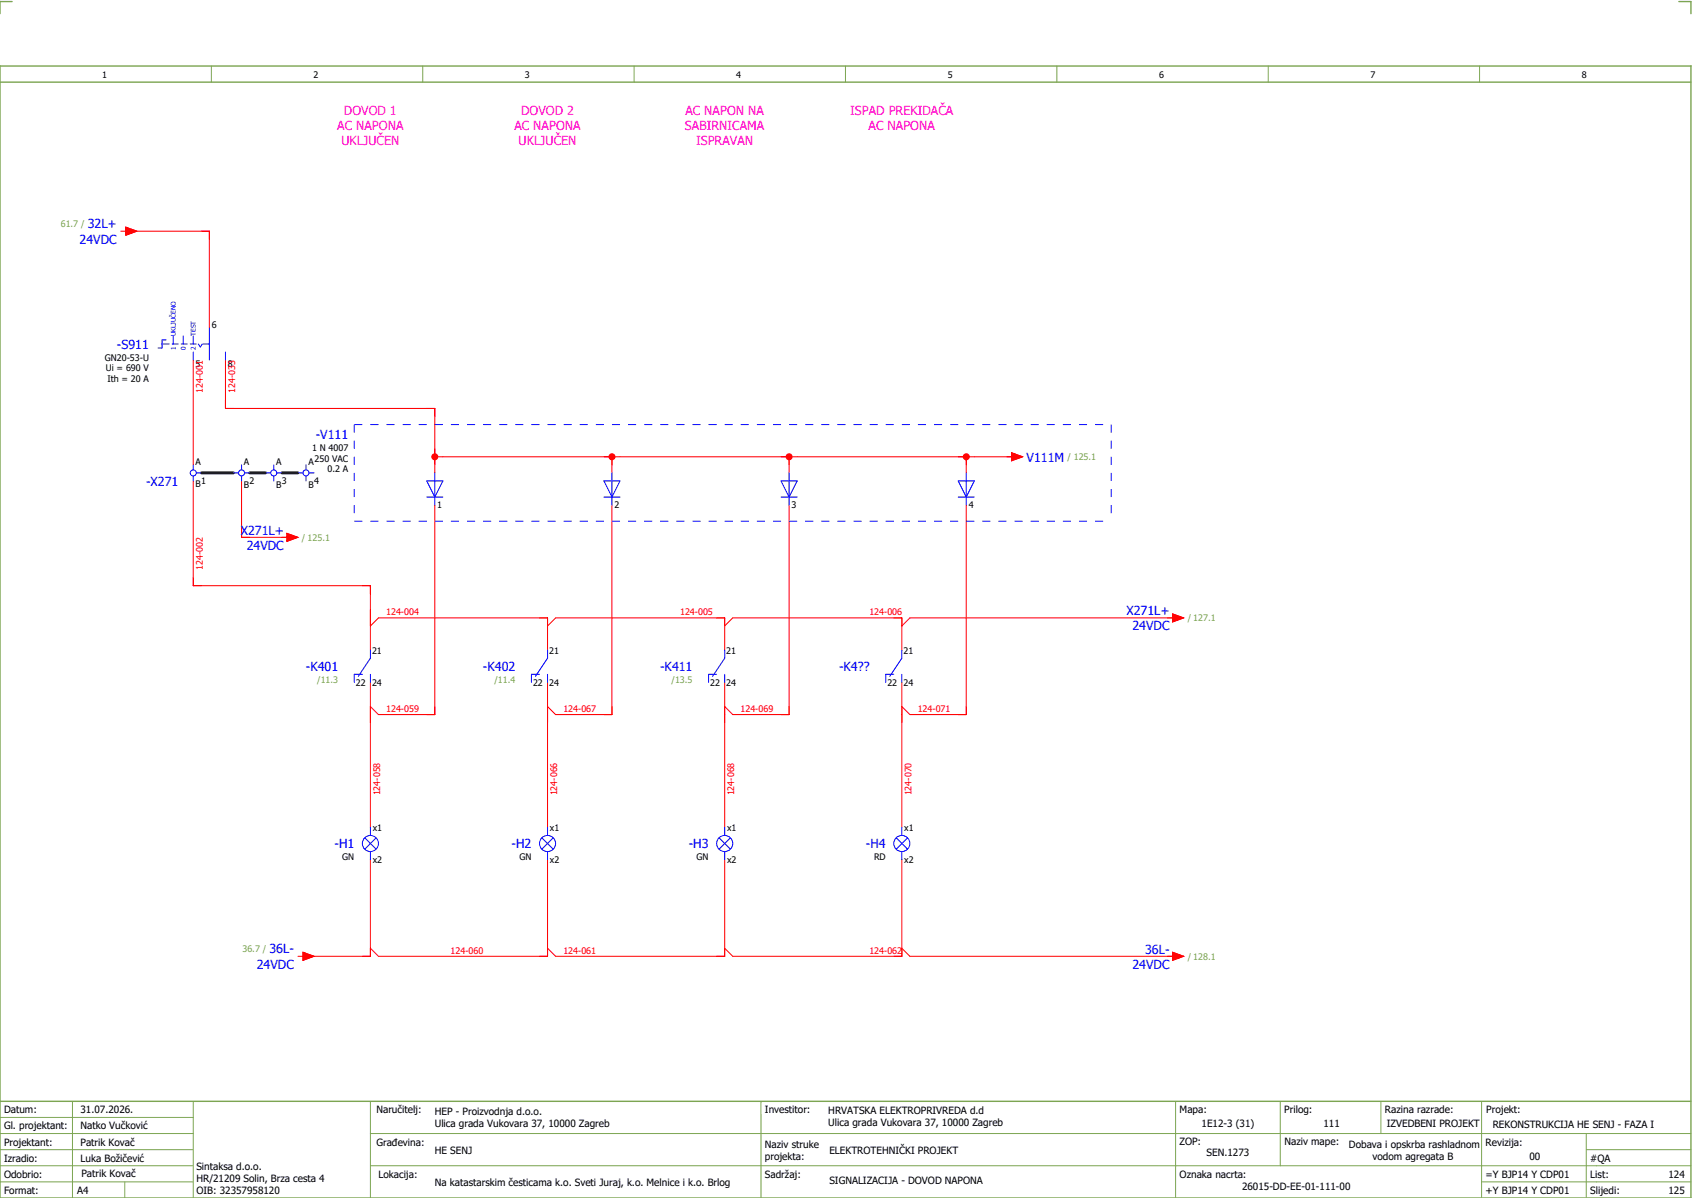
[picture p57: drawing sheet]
<svg xmlns="http://www.w3.org/2000/svg" width="421mm" height="297mm" viewBox="0 0 421 297" stroke-linecap="round" stroke-linejoin="round" font-family="sans-serif">
<defs><g id="words">
<g font-size="3.1" fill="#f0f">
<text x="85.4" y="28.5">DOVOD 1</text>
<text x="129.4" y="28.5">DOVOD 2</text>
<text x="170.2" y="28.5">AC NAPON NA</text>
<text x="211.2" y="28.5">ISPAD PREKIDAČA</text>
<text x="83.8" y="32.3">AC NAPONA</text>
<text x="127.8" y="32.3">AC NAPONA</text>
<text x="170.1" y="32.3">SABIRNICAMA</text>
<text x="215.8" y="32.3">AC NAPONA</text>
<text x="84.8" y="36">UKLJUČEN</text>
<text x="128.8" y="36">UKLJUČEN</text>
<text x="172.9" y="36">ISPRAVAN</text>
</g>
<g font-size="3.1" fill="#00f">
<text x="21.8" y="56.6">32L+</text>
<text x="19.8" y="60.6">24VDC</text>
<text x="29.1" y="86.6">-S911</text>
<text x="78.4" y="109">-V111</text>
<text x="255" y="114.6">V111M</text>
<text x="36.3" y="120.7">-X271</text>
<text x="59.8" y="132.8">X271L+</text>
<text x="61.3" y="136.5">24VDC</text>
<text x="279.8" y="152.8">X271L+</text>
<text x="281.3" y="156.5">24VDC</text>
<text x="76" y="166.6">-K401</text>
<text x="120" y="166.6">-K402</text>
<text x="164" y="166.6">-K411</text>
<text x="208.4" y="166.6">-K4??</text>
<text x="83.1" y="210.6">-H1</text>
<text x="127.1" y="210.6">-H2</text>
<text x="171.1" y="210.6">-H3</text>
<text x="215.1" y="210.6">-H4</text>
<text x="66.9" y="236.6">36L-</text>
<text x="284.4" y="236.8">36L-</text>
<text x="63.8" y="240.6">24VDC</text>
<text x="281.3" y="240.5">24VDC</text>
</g>
<g font-size="2.5">
<text x="1" y="276.4">Datum:</text>
<text x="1" y="280.4">Gl. projektant:</text>
<text x="20" y="276.4">31.07.2026.</text>
<text x="20" y="280.4">Natko Vučković</text>
<text x="93.5" y="276.4">Naručitelj:</text>
<text x="108" y="276.9">HEP - Proizvodnja d.o.o.</text>
<text x="108" y="279.9">Ulica grada Vukovara 37, 10000 Zagreb</text>
<text x="190" y="276.4">Investitor:</text>
<text x="205.7" y="276.6">HRVATSKA ELEKTROPRIVREDA d.d</text>
<text x="205.7" y="279.6">Ulica grada Vukovara 37, 10000 Zagreb</text>
<text x="293" y="276.4">Mapa:</text>
<text x="298.4" y="279.9">1E12-3 (31)</text>
<text x="319" y="276.4">Prilog:</text>
<text x="328.7" y="279.9">111</text>
<text x="344" y="276.4">Razina razrade:</text>
<text x="344.4" y="279.9">IZVEDBENI PROJEKT</text>
<text x="369.2" y="276.3">Projekt:</text>
<text x="370.8" y="279.9">REKONSTRUKCIJA HE SENJ - FAZA I</text>
<text x="1" y="284.4">Projektant:</text>
<text x="20" y="284.4">Patrik Kovač</text>
<text x="93.5" y="284.4">Građevina:</text>
<text x="108" y="286.4">HE SENJ</text>
<text x="190" y="284.9">Naziv struke</text>
<text x="190" y="287.9">projekta:</text>
<text x="206" y="286.5">ELEKTROTEHNIČKI PROJEKT</text>
<text x="293" y="284.3">ZOP:</text>
<text x="299.7" y="286.9">SEN.1273</text>
<text x="319" y="284.3">Naziv mape:</text>
<text x="335.1" y="285">Dobava i opskrba rashladnom</text>
<text x="340.9" y="288">vodom agregata B</text>
<text x="369" y="284.4">Revizija:</text>
<text x="379.9" y="287.9">00</text>
<text x="1" y="288.4">Izradio:</text>
<text x="1" y="292.4">Odobrio:</text>
<text x="20" y="288.4">Luka Božičević</text>
<text x="20.2" y="292.3">Patrik Kovač</text>
<text x="48.8" y="290.4">Sintaksa d.o.o.</text>
<text x="48.8" y="293.4">HR/21209 Solin, Brza cesta 4</text>
<text x="94" y="292.4">Lokacija:</text>
<text x="190" y="292.4">Sadržaj:</text>
<text x="206" y="293.9">SIGNALIZACIJA - DOVOD NAPONA</text>
<text x="293" y="292.4">Oznaka nacrta:</text>
<text x="369" y="292.4">=Y BJP14 Y CDP01</text>
<text x="395" y="292.4">List:</text>
<text x="395" y="288.4">#QA</text>
<text x="414.4" y="292.4">124</text>
<text x="1" y="296.4">Format:</text>
<text x="19.2" y="296.4">A4</text>
<text x="48.8" y="296.4">OIB: 32357958120</text>
<text x="108" y="294.4">Na katastarskim česticama k.o. Sveti Juraj, k.o. Melnice i k.o. Brlog</text>
<text x="308.5" y="295.4">26015-DD-EE-01-111-00</text>
<text x="369" y="296.4">+Y BJP14 Y CDP01</text>
<text x="395" y="296.4">Slijedi:</text>
<text x="414.4" y="296.4">125</text>
</g>
<g font-size="2.2">
<text x="25.4" y="19.4">1</text>
<text x="77.9" y="19.4">2</text>
<text x="130.4" y="19.4">3</text>
<text x="182.9" y="19.4">4</text>
<text x="235.4" y="19.4">5</text>
<text x="287.9" y="19.4">6</text>
<text x="340.4" y="19.4">7</text>
<text x="392.9" y="19.4">8</text>
<text x="52.6" y="81.5">6</text>
<text x="26" y="89.5">GN20-53-U</text>
<text x="26.3" y="92.2">Ui = 690 V</text>
<text x="26.7" y="94.9">Ith = 20 A</text>
<text x="48.6" y="91">5</text>
<text x="56.6" y="91">8</text>
<text x="77.5" y="111.9">1 N 4007</text>
<text x="48.6" y="115.5">A</text>
<text x="60.6" y="115.5">A</text>
<text x="68.6" y="115.5">A</text>
<text x="76.6" y="115.5">A</text>
<text x="78.1" y="114.6">250 VAC</text>
<text x="81.3" y="117.3">0.2 A</text>
<text x="48.6" y="120.9">B</text>
<text x="50" y="120">1</text>
<text x="60.6" y="121">B</text>
<text x="62" y="120">2</text>
<text x="68.6" y="121">B</text>
<text x="70" y="120">3</text>
<text x="76.6" y="121">B</text>
<text x="78" y="120">4</text>
<text x="108.6" y="126.2">1</text>
<text x="152.6" y="126.2">2</text>
<text x="196.6" y="126.2">3</text>
<text x="240.6" y="126.2">4</text>
<text x="92.4" y="162.3">21</text>
<text x="136.4" y="162.3">21</text>
<text x="180.4" y="162.3">21</text>
<text x="224.4" y="162.3">21</text>
<text x="88.4" y="170.2">22</text>
<text x="92.4" y="170.2">24</text>
<text x="132.4" y="170.2">22</text>
<text x="136.4" y="170.2">24</text>
<text x="176.4" y="170.2">22</text>
<text x="180.4" y="170.2">24</text>
<text x="220.4" y="170.2">22</text>
<text x="224.4" y="170.2">24</text>
<text x="92.6" y="206.3">x1</text>
<text x="136.6" y="206.3">x1</text>
<text x="180.6" y="206.3">x1</text>
<text x="224.6" y="206.3">x1</text>
<text x="85" y="213.5">GN</text>
<text x="92.6" y="214.2">x2</text>
<text x="129" y="213.5">GN</text>
<text x="136.6" y="214.2">x2</text>
<text x="173" y="213.5">GN</text>
<text x="180.6" y="214.2">x2</text>
<text x="217.1" y="213.5">RD</text>
<text x="224.6" y="214.2">x2</text>
</g>
<g font-size="2.2" fill="#7ca552">
<text x="15.1" y="56.3">61.7 /</text>
<text x="265.1" y="114.3">/ 125.1</text>
<text x="75" y="134.3">/ 125.1</text>
<text x="295" y="154.3">/ 127.1</text>
<text x="78.8" y="169.5">/11.3</text>
<text x="122.8" y="169.5">/11.4</text>
<text x="166.8" y="169.5">/13.5</text>
<text x="60.2" y="236.3">36.7 /</text>
<text x="295" y="238.3">/ 128.1</text>
</g>
<g font-size="2.2" fill="#f00">
<text x="50.4" y="97.5" transform="rotate(-90 50.4 97.5)">124-001</text>
<text x="58.4" y="97.5" transform="rotate(-90 58.4 97.5)">124-033</text>
<text x="50.4" y="141.5" transform="rotate(-90 50.4 141.5)">124-002</text>
<text x="95.9" y="152.8">124-004</text>
<text x="168.9" y="152.8">124-005</text>
<text x="215.9" y="152.8">124-006</text>
<text x="95.9" y="176.8">124-059</text>
<text x="139.9" y="176.8">124-067</text>
<text x="183.9" y="176.8">124-069</text>
<text x="227.9" y="176.8">124-071</text>
<text x="94.4" y="197.5" transform="rotate(-90 94.4 197.5)">124-058</text>
<text x="138.4" y="197.5" transform="rotate(-90 138.4 197.5)">124-066</text>
<text x="182.4" y="197.5" transform="rotate(-90 182.4 197.5)">124-068</text>
<text x="226.4" y="197.5" transform="rotate(-90 226.4 197.5)">124-070</text>
<text x="111.9" y="236.8">124-060</text>
<text x="139.9" y="236.8">124-061</text>
<text x="215.9" y="236.8">124-062</text>
</g>
<g font-size="1.6" fill="#00f">
<text x="43.6" y="83.4" transform="rotate(-90 43.6 83.4)">UKLJUČENO</text>
<text x="48.6" y="83.4" transform="rotate(-90 48.6 83.4)">TEST</text>
<text x="43.6" y="86.8" transform="rotate(-90 43.6 86.8)">1</text>
<text x="46.1" y="86.8" transform="rotate(-90 46.1 86.8)">0</text>
<text x="48.6" y="86.8" transform="rotate(-90 48.6 86.8)">2</text>
</g>
</g></defs>
<path d="M0 16.4h420v281h-420zM3 .4h-3v3M417 .4h3v3M0 20.4h420M0 273.4h420" fill="none" stroke="#7ca552" stroke-width=".35"/>
<g fill="none" stroke="#7ca552" stroke-width=".25">
<path d="M52.5 16.4v4M105 16.4v4M157.5 16.4v4M210 16.4v4M262.5 16.4v4M315 16.4v4M367.5 16.4v4M0 277.4h48M18 273.4v24M48 273.4v24M92 273.4v24M189 273.4v24"/>
<path d="M292 273.4v23.8M318 273.4v16M343 273.4v8M368 273.4v23.8M0 281.4h48M0 285.4h47.8M0 293.4h47.8M31 293.4v4M47.8 289.4h-47.8M92 281.4h328M92 289.4h328M368 293.4h52"/>
<path d="M394 285.4h26M394 281.4v15.8"/>
</g>
<g fill="none" stroke="#f00" stroke-width=".25">
<path d="M32 57.4h20v24M48 89.4v26M56 89.4v12h52v16M48 119.4v26h44v16M60 119.4v14h12M108 113.4h44v4M154 113.4h42v4M198 113.4h42v4M242 113.4h10M108 125.4v52h-14M152 125.4v52h-14M196 125.4v52h-14"/>
<path d="M240 125.4v52h-14M94 153.4h42v8M138 153.4h42v8M182 153.4h42v8M226 153.4h66M92 169.4v36M136 169.4v36M180 169.4v36M224 169.4v36M92 213.4v24h-16M136 213.4v24h-42l-2-2M180 213.4v24h-42"/>
<path d="M224 213.4v24h-42M226 237.4h66"/>
</g>
<path d="M50 117.4h8M62 117.4h4M70 117.4h4" fill="none" stroke="#000" stroke-width=".7"/>
<circle cx="108" cy="113.4" r=".88" fill="#f00"/>
<path d="M150 113.4h4M152 113.4v2" fill="none" stroke="#f00" stroke-width=".25"/>
<circle cx="152" cy="113.4" r=".87" fill="#f00"/>
<path d="M194 113.4h4M196 113.4v2" fill="none" stroke="#f00" stroke-width=".25"/>
<circle cx="196" cy="113.4" r=".88" fill="#f00"/>
<path d="M238 113.4h4M240 113.4v2M134 237.4h2v-2l2 2M178 237.4h2v-2l2 2" fill="none" stroke="#f00" stroke-width=".25"/>
<circle cx="240" cy="113.4" r=".87" fill="#f00"/>
<g fill="none" stroke="#f00" stroke-width=".25">
<path d="M30 57.4h1.3M31.3 56.4l2.7 1-2.7 1zM50 57.4h2v2M56 99.4v2h2M250 113.4h1.3M251.3 112.4l2.7 1-2.7 1zM60 131.4v2h2M70 133.4h1.3M71.3 132.4l2.7 1-2.7 1zM48 143.4v2h2M90 145.4h2v2M92 151.4v4l2-2"/>
<path d="M134 153.4h2v2l2-2M178 153.4h2v2l2-2M222 153.4h2v2l2-2M290 153.4h1.3M291.3 152.4l2.7 1-2.7 1zM94 177.4l-2-2v4M108 175.4v2h-2M138 177.4l-2-2v4M152 175.4v2h-2M182 177.4l-2-2v4M196 175.4v2h-2M226 177.4l-2-2v4"/>
<path d="M240 175.4v2h-2M74 237.4h1.2M75.2 236.4l2.8 1-2.8 1zM222 237.4h2v-2l2 2M290 237.4h1.3M291.3 236.4l2.7 1-2.7 1z"/>
</g>
<g fill="none" stroke="#00f" stroke-width=".25">
<path d="M40.2 85.4h1.8M41.2 84.4h-1v2h-.9M42.7 85.4h1.5M43 83.4v2M45 85.4h1.5M45.5 83.4v2M47.2 85.4h1.6M48 83.4v2M48 87.4v2M49.2 85.4l.6 .7 .5-.7M50.5 85.4h1.5M52 81.4v8"/>
<path d="M56 87.4v2M48 115.4v1.2M48 118.1v1.3M48.8 117.4h1.2M58 117.4h1.3M60 115.4v1.2M60 118.1v1.3M60.8 117.4h1.2M66 117.4h1.3M68 115.4v1.2M68 118.1v1.3M68.8 117.4h1.2"/>
<path d="M74 117.4h1.2M76 115.4v1.2M76 118.1v1.3M76.7 117.4h1.3M106 119.4h4l-2 4zM108 117.4v8M150 119.4h4l-2 4zM152 117.4v8M194 119.4h4l-2 4zM196 117.4v8M238 119.4h4l-2 4zM240 117.4v8"/>
<path d="M106 123.4h4M150 123.4h4M194 123.4h4M238 123.4h4M90 167.4h-2v2M92 167.4v2M92 161.4v2l-3 4.5M134 167.4h-2v2M136 167.4v2M136 161.4v2l-3 4.5M178 167.4h-2v2M180 167.4v2"/>
<path d="M180 161.4v2l-3 4.5M222 167.4h-2v2M224 167.4v2M224 161.4v2l-3 4.5M90.6 208l2.8 2.8M92 205.4v2M92 211.4v2M93.4 208l-2.8 2.8M134.6 208l2.8 2.8M136 205.4v2M136 211.4v2M137.4 208l-2.8 2.8"/>
<path d="M178.6 208l2.8 2.8M180 205.4v2M180 211.4v2M181.4 208l-2.8 2.8M222.6 208l2.8 2.8M224 205.4v2M224 211.4v2M225.4 208l-2.8 2.8"/>
<circle cx="48" cy="117.4" r=".75"/>
<circle cx="60" cy="117.4" r=".75"/>
<circle cx="68" cy="117.4" r=".75"/>
<circle cx="76" cy="117.4" r=".75"/>
<circle cx="92" cy="209.4" r="2"/>
<circle cx="136" cy="209.4" r="2"/>
<circle cx="180" cy="209.4" r="2"/>
<circle cx="224" cy="209.4" r="2"/>
</g>
<path d="M88 105.4h188M88 105.4v24M276 105.4v24M88 129.4h188" fill="none" stroke="#00f" stroke-width=".25" stroke-dasharray="2 2" stroke-linecap="butt"/>
<g fill="#f00" stroke="#f00" stroke-width=".25">
<path d="M31.3 56.4l2.7 1-2.7 1z"/>
<path d="M75.2 236.4l2.8 1-2.8 1z"/>
<path d="M291.3 236.4l2.7 1-2.7 1z"/>
<path d="M251.3 112.4l2.7 1-2.7 1z"/>
<path d="M291.3 152.4l2.7 1-2.7 1z"/>
<path d="M71.3 132.4l2.7 1-2.7 1z"/>
</g>
<use href="#words"/>
</svg>
